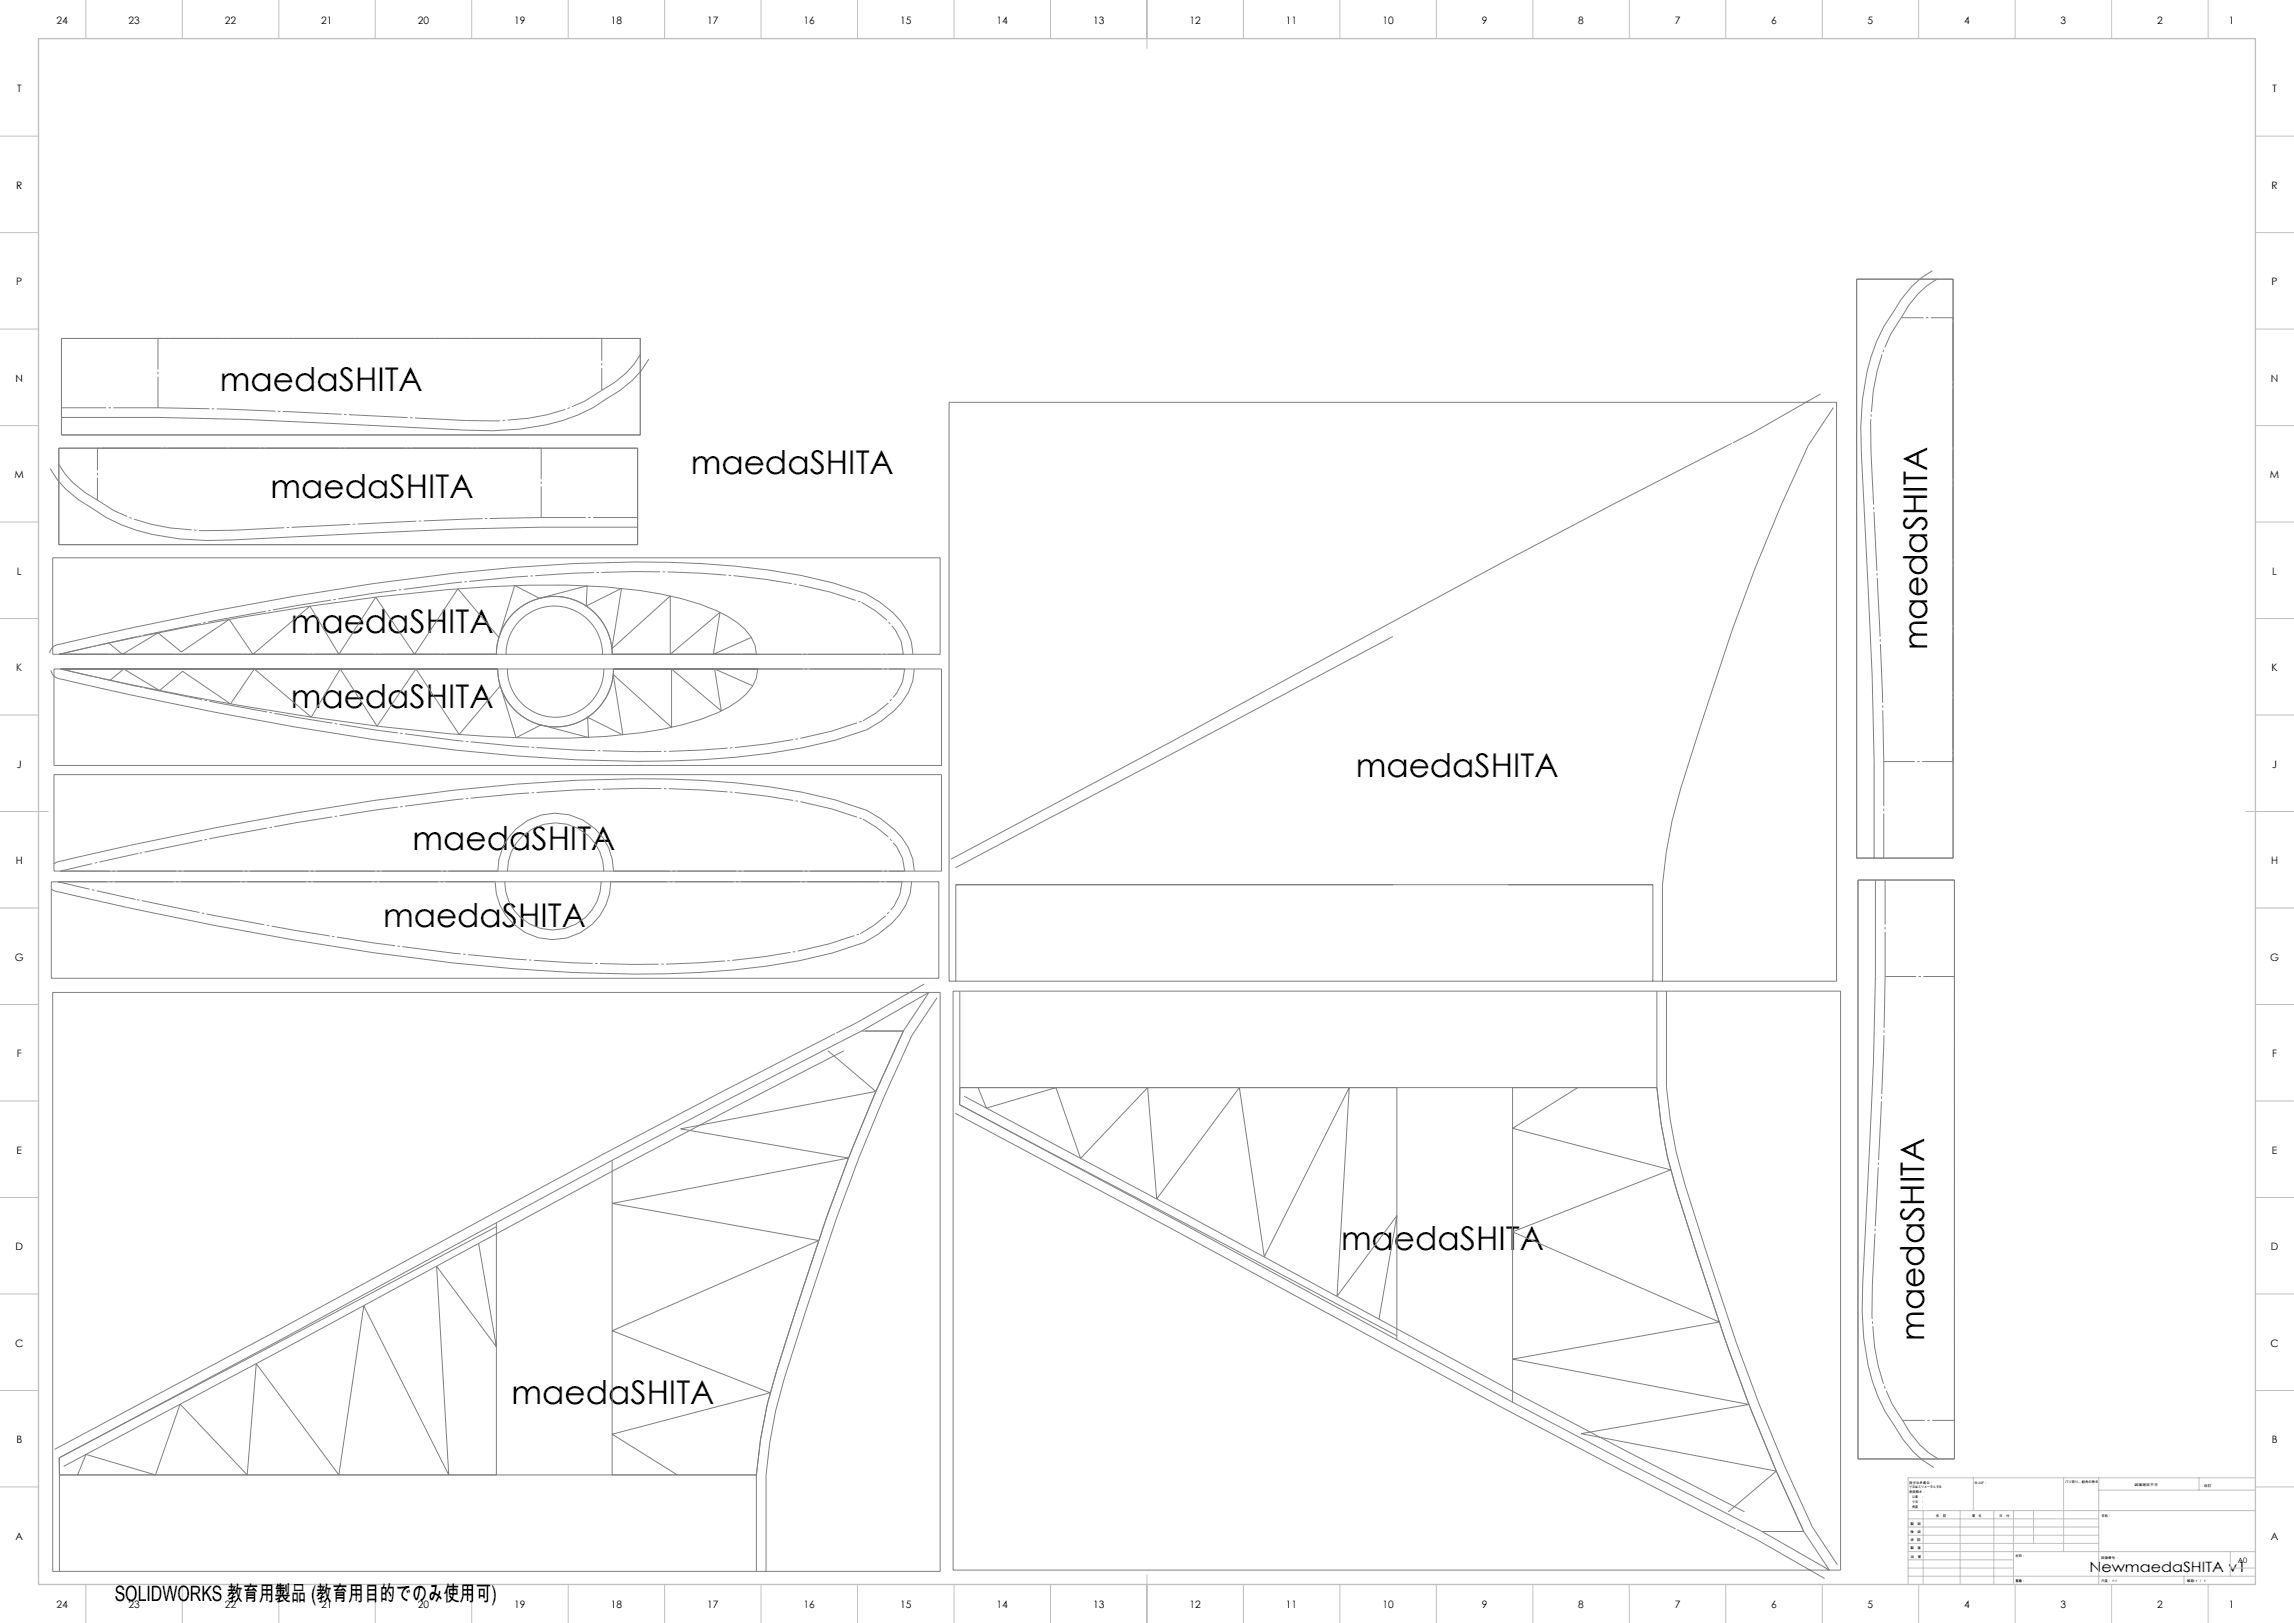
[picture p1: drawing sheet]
<svg xmlns="http://www.w3.org/2000/svg" width="1189mm" height="841mm" viewBox="0 0 1189 841" stroke-linecap="round" stroke-linejoin="round" font-family="sans-serif">
<defs><g id="words">
<g font-size="16.9">
<text x="114" y="202">maedaSHITA</text>
<text x="358" y="245">maedaSHITA</text>
<text x="140" y="258">maedaSHITA</text>
<text x="151" y="328">maedaSHITA</text>
<text x="999" y="337" transform="rotate(-90 999 337)">maedaSHITA</text>
<text x="151" y="367">maedaSHITA</text>
<text x="703" y="403">maedaSHITA</text>
<text x="214" y="440">maedaSHITA</text>
<text x="199" y="480">maedaSHITA</text>
<text x="695" y="648">maedaSHITA</text>
<text x="997" y="695" transform="rotate(-90 997 695)">maedaSHITA</text>
<text x="265" y="727">maedaSHITA</text>
</g>
<text font-size="11" x="59" y="830">SOLIDWORKS 教育用製品 (教育用目的でのみ使用可)</text>
<text font-size="7.4" x="1083" y="815">NewmaedaSHITA v1</text>
<g font-size="5.3">
<text x="29" y="12">24</text>
<text x="67" y="12">23</text>
<text x="117" y="12">22</text>
<text x="167" y="12">21</text>
<text x="217" y="12">20</text>
<text x="267" y="12">19</text>
<text x="317" y="12">18</text>
<text x="367" y="12">17</text>
<text x="417" y="12">16</text>
<text x="467" y="12">15</text>
<text x="517" y="12">14</text>
<text x="567" y="12">13</text>
<text x="617" y="12">12</text>
<text x="667" y="12">11</text>
<text x="717" y="12">10</text>
<text x="768" y="12">9</text>
<text x="818" y="12">8</text>
<text x="868" y="12">7</text>
<text x="918" y="12">6</text>
<text x="968" y="12">5</text>
<text x="1018" y="12">4</text>
<text x="1068" y="12">3</text>
<text x="1118" y="12">2</text>
<text x="1155" y="12">1</text>
<text x="9" y="48">T</text>
<text x="1178" y="48">T</text>
<text x="8" y="98">R</text>
<text x="1177" y="98">R</text>
<text x="8" y="148">P</text>
<text x="1177" y="148">P</text>
<text x="8" y="198">N</text>
<text x="1177" y="198">N</text>
<text x="8" y="248">M</text>
<text x="1177" y="248">M</text>
<text x="9" y="298">L</text>
<text x="1178" y="298">L</text>
<text x="8" y="348">K</text>
<text x="1177" y="348">K</text>
<text x="9" y="398">J</text>
<text x="1178" y="398">J</text>
<text x="8" y="448">H</text>
<text x="1177" y="448">H</text>
<text x="8" y="498">G</text>
<text x="1177" y="498">G</text>
<text x="9" y="548">F</text>
<text x="1178" y="548">F</text>
<text x="9" y="598">E</text>
<text x="1178" y="598">E</text>
<text x="8" y="648">D</text>
<text x="1177" y="648">D</text>
<text x="8" y="698">C</text>
<text x="1177" y="698">C</text>
<text x="8" y="748">B</text>
<text x="1177" y="748">B</text>
<text x="8" y="798">A</text>
<text x="1177" y="798">A</text>
<text x="29" y="833">24</text>
<text x="67" y="833">23</text>
<text x="117" y="833">22</text>
<text x="167" y="833">21</text>
<text x="217" y="833">20</text>
<text x="267" y="833">19</text>
<text x="317" y="833">18</text>
<text x="367" y="833">17</text>
<text x="417" y="833">16</text>
<text x="467" y="833">15</text>
<text x="517" y="833">14</text>
<text x="567" y="833">13</text>
<text x="617" y="833">12</text>
<text x="667" y="833">11</text>
<text x="717" y="833">10</text>
<text x="768" y="833">9</text>
<text x="818" y="833">8</text>
<text x="868" y="833">7</text>
<text x="918" y="833">6</text>
<text x="968" y="833">5</text>
<text x="1018" y="833">4</text>
<text x="1068" y="833">3</text>
<text x="1118" y="833">2</text>
<text x="1155" y="833">1</text>
</g>
<text font-size="3.9" x="1160" y="810">A0</text>
<g font-size="1.7">
<text x="990" y="769">指示なき場合：</text>
<text x="990" y="771">寸法はミリメータとする</text>
<text x="990" y="774">表面粗さ：</text>
<text x="1023" y="769">仕上げ：</text>
<text x="1070" y="769">バリ取り、鋭角の除去</text>
<text x="1106" y="770">図面測定不可</text>
<text x="1142" y="770">改訂</text>
<text x="990" y="776">公差　：</text>
<text x="990" y="779">寸法　：</text>
<text x="990" y="781">角度　：</text>
<text x="990" y="790">製　図</text>
<text x="1003" y="786">名　前</text>
<text x="1019" y="786">署　名</text>
<text x="1036" y="786">日　付</text>
<text x="1089" y="786">名称：</text>
<text x="990" y="794">検　図</text>
<text x="990" y="799">承　認</text>
<text x="990" y="803">製　産</text>
<text x="990" y="807">品　管</text>
<text x="1045" y="807">材料：</text>
<text x="1089" y="808">図面番号：</text>
<text x="1045" y="820">重量：</text>
<text x="1089" y="820">尺度： 1:1</text>
<text x="1133" y="820">葉数 1 ／ 1</text>
</g>
</g></defs>
<g fill="none" stroke="#808080" stroke-width=".52">
<path d="M962 145h50v300h-50zM1002 140a51 51 0 0 0-21 22 87 87 0 0 0-16 45l-1 14 1 14 5 115 1 45v50M1004 145a47 47 0 0 0-19 20M32 175h300v50h-300zM332 184a46 46 0 0 1-20 18M336 186a52 52 0 0 1-21 20 87 87 0 0 1-46 16l-14 1h-14l-115-6-44-1h-50M492 208h460v300h-460zM944 204l-35 20-11 5M950 211l-13 20a1148 1148 0 0 0-61 161 253 253 0 0 0-14 67v49M30 232h300v50h-300zM898 230l-120 62-172 93-113 60M26 243a52 52 0 0 0 22 20 87 87 0 0 0 45 16l14 1h14l115-6 44-1h50"/>
<path d="M30 241a47 47 0 0 0 20 18M27 289h460v50h-460zM26 338l1-2 1-1 6-2a1882 1882 0 0 1 201-36 704 704 0 0 1 146-4 259 259 0 0 1 68 15 44 44 0 0 1 23 25l1 6M31 339l3-1a1519 1519 0 0 1 198-32 417 417 0 0 1 111 2 103 103 0 0 1 39 14 21 21 0 0 1 10 17M257 339a30 30 0 0 1 30-30 30 30 0 0 1 30 30M262 339a25 25 0 0 1 25-25 25 25 0 0 1 25 25M389 330l-19 9 3-22-26 22v-30l-30 27 5-31-18 9v-10l-24 6-13-7-8 27-22-25-22 34-20-30-19 30-15-25-30 25-12-18-25 17-12-10-19 11-7-6M722 330l-227 120M28 347h460v50h-460zM32 347h3a1497 1497 0 0 0 198 33 421 421 0 0 0 110-2 103 103 0 0 0 40-15 21 21 0 0 0 10-16M57 352l7-5 19 11 12-10 24 17 13-18 29 25 15-25 19 29 21-29 22 34 21-26 8 27 13-6 25 6v-10l18 9-5-31 30 27v-30l26 21-4-21 20 8M258 347a30 30 0 0 0 30 30 30 30 0 0 0 30-30"/>
<path d="M263 347a25 25 0 0 0 25 25 25 25 0 0 0 25-25M474 347a30 30 0 0 1-10 21l-7 6-8 4a279 279 0 0 1-85 16 850 850 0 0 1-170-11 1940 1940 0 0 1-161-31l-4-1-2-1-1-3M28 401h460v50h-460zM27 457h460v50h-460zM28 448l2-1a1861 1861 0 0 1 206-38 664 664 0 0 1 163-1l17 3 17 3 16 6a44 44 0 0 1 24 25l1 6M257 457a30 30 0 0 0 30 30 30 30 0 0 0 30-30M258 451a30 30 0 0 1 30-30 30 30 0 0 1 30 30M263 451a25 25 0 0 1 25-25 25 25 0 0 1 25 25M312 457a25 25 0 0 1-25 25 25 25 0 0 1-25-25M473 457a30 30 0 0 1-11 21l-7 6-7 4a278 278 0 0 1-85 16 850 850 0 0 1-170-10 1673 1673 0 0 1-165-33h-1M963 456h50v300h-50zM972 456v50l-1 45-6 115a135 135 0 0 0 8 58 157 157 0 0 0 19 28l5 5 5 3"/>
<path d="M27 514h460v300h-460zM479 510l-35 20-11 5M486 517l-13 20a1161 1161 0 0 0-61 161 251 251 0 0 0-15 66v50M494 514h460v300h-460zM495 508v-50h362v50M497 514v50M859 514v50M864 514v49a253 253 0 0 0 15 67 1151 1151 0 0 0 60 161l13 20M433 536l-119 62-172 93-114 60M447 534l-131 68-172 93-113 60M447 534h21M447 534l34-20-13 20"/>
<path d="M468 534a1162 1162 0 0 0-59 156l-11 37-4 19-2 18M468 534a1150 1150 0 0 0-61 161 262 262 0 0 0-15 69M429 544l25 22-101 19 87 15-123 24 107 19-107 47 82 32-82 21 34 21M437 544l-119 62-172 93-113 61M495 577l113 60 172 93 120 62M497 572l114 61 172 93 130 68M497 572l227 120M497 564v8M497 564h362M500 568l113 60 172 93 119 62M507 564l4 10 36-10 13 36 35-36 5 57 42-57 13 87 44-87-6 108 31-42-9 54M724 564v130"/>
<path d="M784 564v163M818 564l-34 21 82 21-82 32 107 47-107 19 122 24-87 15 102 19-25 21M859 564a276 276 0 0 0 17 74l6 18a1064 1064 0 0 0 53 138M859 564a259 259 0 0 0 15 69 1142 1142 0 0 0 61 161M317 601v163M257 634v130M257 636l-226 119M248 644l9 54-31-42 7 108-44-87-13 87-43-57-5 57-35-36-12 36-36-10-5 10M986 736a46 46 0 0 0 19 20M31 755v9M31 764h361M31 764v50"/>
<path d="M392 764v50M900 793l11 5 35 20M913 794h22M913 794l35 20-13-20"/>
</g>
<path d="M985 165a82 82 0 0 0-14 38l-1 16v16M312 202a82 82 0 0 1-38 15l-16 1h-16M50 259a82 82 0 0 0 38 15l17 1h16M986 736a82 82 0 0 1-14-38l-2-16v-16" fill="none" stroke="#808080" stroke-width=".52" stroke-dasharray="30.5 1.3 1.3 1.3" stroke-dashoffset="12.9" stroke-linecap="butt"/>
<path d="M242 218l-125-6-35-1M970 235l6 124v36M121 275l124-6 35-1M970 666l6-125 1-35" fill="none" stroke="#808080" stroke-width=".52" stroke-dasharray="30.5 1.3 1.3 1.3" stroke-dashoffset="3.9" stroke-linecap="butt"/>
<path d="M67 331l-36 8M68 355l-37-8M68 443l-37 8M67 465l-37-8" fill="none" stroke="#808080" stroke-width=".52" stroke-dasharray="30.5 1.3 1.3 1.3" stroke-dashoffset="13.6" stroke-linecap="butt"/>
<path d="M468 339a29 29 0 0 0-15-23l-6-4M469 347a29 29 0 0 1-15 22l-7 5M468 457a29 29 0 0 1-15 23l-7 4M469 451a29 29 0 0 0-15-22l-7-5" fill="none" stroke="#808080" stroke-width=".52" stroke-dasharray="30.5 1.3 1.3 1.3" stroke-dashoffset="14.3" stroke-linecap="butt"/>
<path d="M447 312a276 276 0 0 0-84-15 847 847 0 0 0-169 10l-41 7-41 7-41 9M447 374a276 276 0 0 1-83 15 847 847 0 0 1-169-11l-41-6-41-8-41-8M447 424a276 276 0 0 0-83-15 847 847 0 0 0-169 11l-41 6-41 8-41 8M446 484a276 276 0 0 1-84 15 847 847 0 0 1-168-10l-42-7-41-8-41-8" fill="none" stroke="#808080" stroke-width=".52" stroke-dasharray="30.5 1.3 1.3 1.3" stroke-dashoffset="-3.2" stroke-linecap="butt"/>
<path d="M82 211v-36M280 268v-36M976 395h36M977 506h36" fill="none" stroke="#808080" stroke-width=".52" stroke-dasharray="30.5 1.3 1.3 1.3" stroke-dashoffset="14.4" stroke-linecap="butt"/>
<path d="M82 175h9M280 232h-8M1012 395v-9M1013 506v9" fill="none" stroke="#808080" stroke-width=".52" stroke-dasharray="30.5 1.3 1.3 1.3" stroke-dashoffset="28" stroke-linecap="butt"/>
<path d="M91 175h120M272 232h-120M1012 386v-120M1013 515v120" fill="none" stroke="#808080" stroke-width=".52" stroke-dasharray="30.5 1.3 1.3 1.3" stroke-dashoffset="6.8" stroke-linecap="butt"/>
<path d="M211 175h31M152 232h-32M1012 266v-32M1013 635v31" fill="none" stroke="#808080" stroke-width=".52" stroke-dasharray="30.5 1.3 1.3 1.3" stroke-dashoffset="16.5" stroke-linecap="butt"/>
<path d="M242 175h70M120 232h-70M1012 234v-69M1013 666v70" fill="none" stroke="#808080" stroke-width=".52" stroke-dasharray="30.5 1.3 1.3 1.3" stroke-dashoffset="-2.4" stroke-linecap="butt"/>
<path d="M312 175v27M1012 165h-27M50 232v27M1013 736h-27" fill="none" stroke="#808080" stroke-width=".52" stroke-dasharray="30.5 1.3 1.3 1.3" stroke-dashoffset="18.9" stroke-linecap="butt"/>
<path d="M82 211h-50M280 268h50M976 395v50M977 506v-50" fill="none" stroke="#808080" stroke-width=".52" stroke-dasharray="30.5 1.3 1.3 1.3" stroke-dashoffset="7.4" stroke-linecap="butt"/>
<path d="M71 330l-4 1M72 356l-4-1M72 442l-4 1M70 466l-3-1" fill="none" stroke="#808080" stroke-width=".52" stroke-dasharray="30.5 1.3 1.3 1.3" stroke-linecap="butt"/>
<path d="M31 339h226M31 347h227M30 457h227M31 451h227" fill="none" stroke="#808080" stroke-width=".52" stroke-dasharray="30.5 1.3 1.3 1.3" stroke-dashoffset="4.8" stroke-linecap="butt"/>
<path d="M317 339h131M318 347h131M317 457h131M318 451h131" fill="none" stroke="#808080" stroke-width=".52" stroke-dasharray="30.5 1.3 1.3 1.3" stroke-dashoffset="1.2" stroke-linecap="butt"/>
<path d="M448 339h20M449 347h20M448 457h20M449 451h20" fill="none" stroke="#808080" stroke-width=".52" stroke-dasharray="30.5 1.3 1.3 1.3" stroke-dashoffset="22.5" stroke-linecap="butt"/>
<g fill="none" stroke="#c0c0c0" stroke-width=".52">
<path d="M44 0v20M94 0v20M144 0v20M194 0v20M244 0v20M294 0v20M344 0v20M394 0v20M444 0v20M494 0v20M544 0v20M594 0v25"/>
<path d="M644 0v20M694 0v20M744 0v20M794 0v20M844 0v20M894 0v20M944 0v20M994 0v20M1044 0v20M1094 0v20M1144 0v20M0 71h20"/>
<path d="M1169 71h20M0 121h20M1169 121h20M0 171h20M1169 171h20M0 221h20M1169 221h20M0 271h20M1169 271h20M0 321h20M1169 321h20M0 371h20"/>
<path d="M1169 371h20M0 421h25M1164 421h25M0 471h20M1169 471h20M0 521h20M1169 521h20M0 571h20M1169 571h20M0 621h20M1169 621h20M0 671h20"/>
<path d="M1169 671h20M0 721h20M1169 721h20M0 771h20M1023 766v17M1070 766v38M1088 766v55M1088 772h81M1140 766v6M1169 766h-180v55M1169 771h20M989 783h180"/>
<path d="M989 800h99M989 796h99M989 791h99M989 787h99M997 783v38M1016 783v38M1033 783v38M1044 783v38M1054 783v17M594 816v25M989 817h180M989 813h55"/>
<path d="M989 808h55M989 804h180M1132 817v4M1156 813h13M1156 804v13M44 821v20M94 821v20M144 821v20M194 821v20M244 821v20M294 821v20M344 821v20"/>
<path d="M394 821v20M444 821v20M494 821v20M544 821v20M644 821v20M694 821v20M744 821v20M794 821v20M844 821v20M894 821v20M944 821v20M994 821v20"/>
<path d="M1044 821v20M1094 821v20M1144 821v20"/>
</g>
<path d="M20 20h1149v801h-1149z" fill="none" stroke="#c0c0c0" stroke-width=".7"/>
<use href="#words"/>
</svg>
